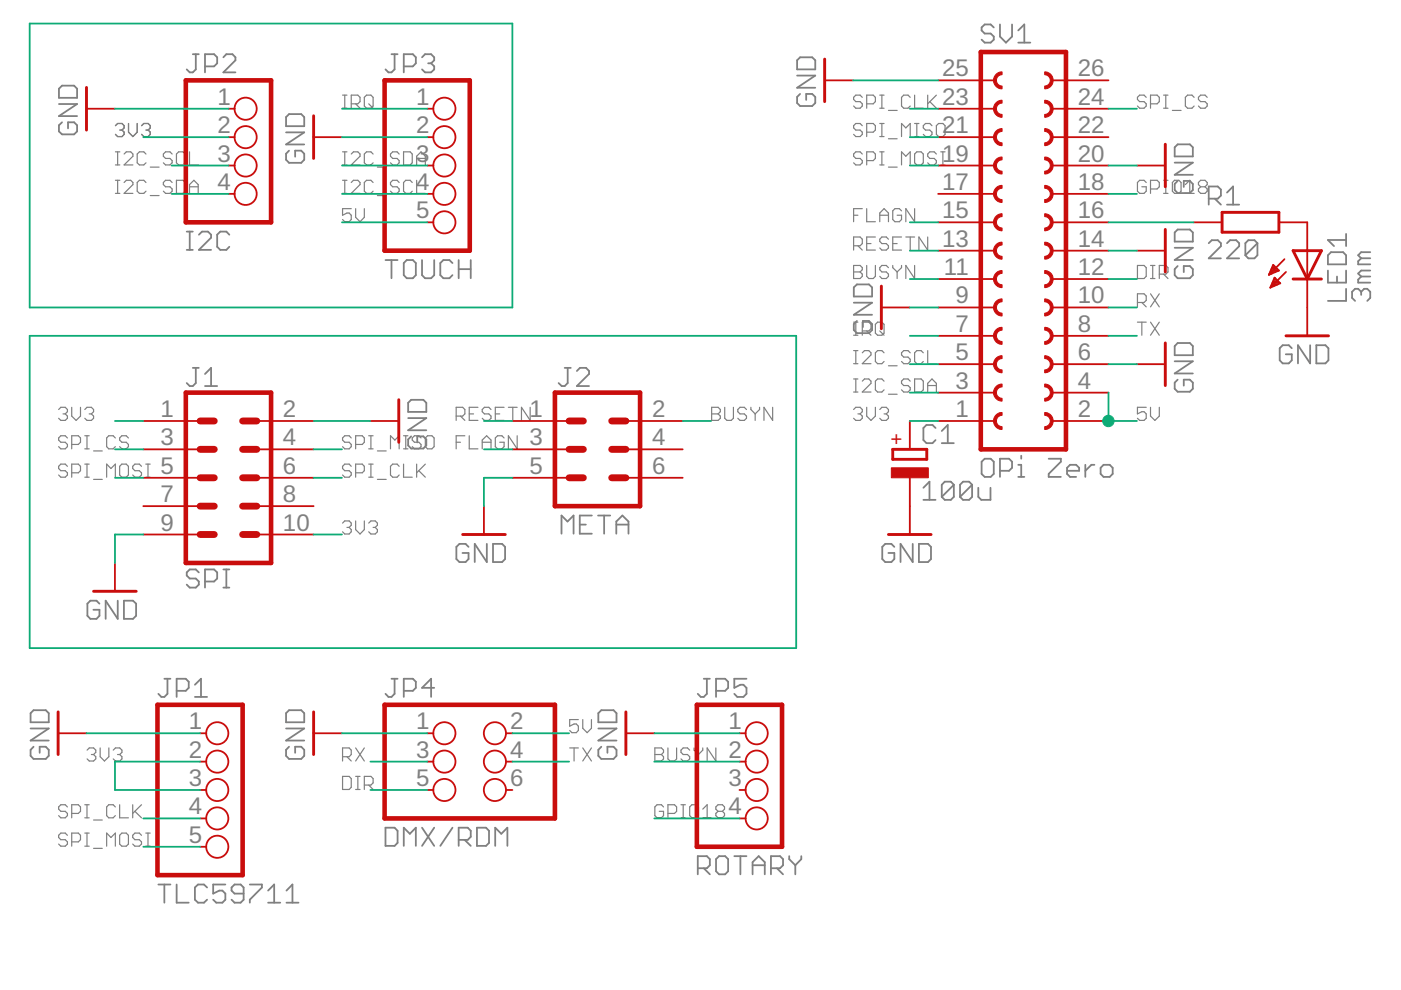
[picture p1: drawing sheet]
<svg xmlns="http://www.w3.org/2000/svg" width="297mm" height="210mm" viewBox="0 0 297 210" stroke-linecap="round" stroke-linejoin="round" font-family="sans-serif">
<defs><g id="words">
<g font-size="5.1" fill="#808080">
<text x="199.7" y="16.2">25</text>
<text x="228.5" y="16.2">26</text>
<text x="46.1" y="22.2">1</text>
<text x="88.2" y="22.2">1</text>
<text x="199.7" y="22.2">23</text>
<text x="228.5" y="22.2">24</text>
<text x="46.1" y="28.2">2</text>
<text x="88.2" y="28.2">2</text>
<text x="199.7" y="28.2">21</text>
<text x="228.5" y="28.2">22</text>
<text x="46.1" y="34.3">3</text>
<text x="88.2" y="34.3">3</text>
<text x="199.7" y="34.3">19</text>
<text x="228.5" y="34.3">20</text>
<text x="46.1" y="40.3">4</text>
<text x="88.2" y="40.3">4</text>
<text x="199.7" y="40.3">17</text>
<text x="228.5" y="40.3">18</text>
<text x="88.2" y="46.3">5</text>
<text x="199.7" y="46.3">15</text>
<text x="228.5" y="46.3">16</text>
<text x="199.7" y="52.3">13</text>
<text x="228.5" y="52.3">14</text>
<text x="200.1" y="58.3">11</text>
<text x="228.5" y="58.3">12</text>
<text x="202.6" y="64.3">9</text>
<text x="228.5" y="64.3">10</text>
<text x="202.6" y="70.4">7</text>
<text x="228.5" y="70.4">8</text>
<text x="202.6" y="76.4">5</text>
<text x="228.5" y="76.4">6</text>
<text x="202.6" y="82.4">3</text>
<text x="228.5" y="82.4">4</text>
<text x="34" y="88.4">1</text>
<text x="60" y="88.4">2</text>
<text x="112.3" y="88.4">1</text>
<text x="138.2" y="88.4">2</text>
<text x="202.6" y="88.4">1</text>
<text x="228.5" y="88.4">2</text>
<text x="34" y="94.4">3</text>
<text x="60" y="94.4">4</text>
<text x="112.3" y="94.4">3</text>
<text x="138.2" y="94.4">4</text>
<text x="34" y="100.5">5</text>
<text x="60" y="100.5">6</text>
<text x="112.3" y="100.5">5</text>
<text x="138.2" y="100.5">6</text>
<text x="34" y="106.5">7</text>
<text x="60" y="106.5">8</text>
<text x="34" y="112.5">9</text>
<text x="60" y="112.5">10</text>
<text x="40.1" y="154.6">1</text>
<text x="88.2" y="154.6">1</text>
<text x="108.1" y="154.6">2</text>
<text x="154.4" y="154.6">1</text>
<text x="40.1" y="160.6">2</text>
<text x="88.2" y="160.6">3</text>
<text x="108.1" y="160.6">4</text>
<text x="154.4" y="160.6">2</text>
<text x="40.1" y="166.7">3</text>
<text x="88.2" y="166.7">5</text>
<text x="108.1" y="166.7">6</text>
<text x="154.4" y="166.7">3</text>
<text x="40.1" y="172.7">4</text>
<text x="154.4" y="172.7">4</text>
<text x="40.1" y="178.7">5</text>
</g>
<text font-size="4.3" fill="#c90d0c" x="191.5" y="94.3" transform="rotate(-90 191.5 94.3)">+</text>
</g></defs>
<g fill="none" stroke="#808080" stroke-width=".38">
<path d="M13.2 18.2h2.5l.6 .6v1.9h-3.8v-1.9zM40.9 11.5h1.2M41.5 11.5v3.2l-.6 .6h-.7l-.6-.6M43.5 14.1h1.9l.6-.7v-1.3l-.6-.6h-1.9v3.8M47.4 12.1l.6-.6h1.3l.6 .6v.7l-2.5 2.5h2.5M83 11.5h1.3M83.7 11.5v3.2l-.7 .6h-.6l-.7-.6M85.6 14.1h1.9l.7-.7v-1.3l-.7-.6h-1.9v3.8M89.5 12.1l.6-.6h1.3l.7 .6v.7l-.7 .6M90.8 13.4h.6M91.4 13.4l.7 .7v.6l-.7 .6h-1.3l-.6-.6M169 16h3.9l-3.9 2.6h3.9"/>
<path d="M169.6 19.9l-.6 .7v1.2l.6 .7h2.6l.7-.7v-1.2l-.7-.7h-1.3v1.3M169.6 12.1h2.6l.7 .7v1.9h-3.9v-1.9zM210.7 5.8l-.7-.6h-1.2l-.7 .6v.7l.7 .6h1.2l.7 .6v.7l-.7 .6h-1.2l-.7-.6M212 5.2v2.5l1.3 1.3 1.3-1.3v-2.5M215.9 9h2.5M215.9 6.5l1.3-1.3v3.8M12.5 22.1h3.8l-3.8 2.5h3.8M13.2 25.9l-.7 .7v1.3l.7 .6h2.5l.6-.6v-1.3l-.6-.7h-1.3v1.3M60.6 28.1h3.9l-3.9 2.5h3.9M61.3 31.9l-.7 .7v1.3l.7 .6h2.6l.6-.6v-1.3l-.6-.7h-1.3v1.3M61.3 24.2h2.6l.6 .6v2h-3.9v-2zM249.1 34.5h3.8l-3.8 2.6h3.8"/>
<path d="M249.7 30.6h2.6l.6 .6v2h-3.8v-2zM249.7 38.4l-.6 .6v1.3l.6 .6h2.6l.6-.6v-1.3l-.6-.6h-1.3v1.2M39.6 53h1.3M39.6 49.1h1.3M40.2 49.1v3.9M42.2 49.8l.6-.7h1.3l.7 .7v.6l-2.6 2.6h2.6M48.6 49.8l-.6-.7h-1.3l-.7 .7v2.5l.7 .7h1.3l.6-.7M81.7 55.1h2.6M83 55.1v3.9M85.6 55.8l.6-.7h1.3l.7 .7v2.5l-.7 .7h-1.3l-.6-.7zM89.5 55.1v3.2l.6 .7h1.3l.7-.7v-3.2M95.9 55.8l-.6-.7h-1.3l-.6 .7v2.5l.6 .7h1.3l.6-.7"/>
<path d="M97.2 55.1v3.9M97.2 57.1h2.6M99.8 55.1v3.9M249.1 52.5h3.8l-3.8 2.6h3.8M249.7 48.7h2.6l.6 .6v1.9h-3.8v-1.9zM249.7 56.4l-.6 .7v1.2l.6 .7h2.6l.6-.7v-1.2l-.6-.7h-1.3v1.3M256.3 51.6l.6-.7h1.3l.7 .7v.6l-2.6 2.6h2.6M256.3 42.1h1.9l.7-.6v-1.3l-.7-.7h-1.9v3.9M257.6 42.1l1.3 1.3M260.1 51.6l.7-.7h1.3l.6 .7v.6l-2.6 2.6h2.6M260.1 40.8l1.3-1.3v3.9M260.1 43.4h2.6"/>
<path d="M266.6 51.6v2.5l-.6 .7h-1.3l-.7-.7M266.6 51.6l-.6-.7h-1.3l-.7 .7v2.5M266.6 51.6l-2.6 2.5M281.5 57.4v2.5h3.9v-2.5M281.5 54.1l.7-.6h2.6l.6 .6v1.9h-3.9zM283.5 58.6v1.3M285.4 49.6v2.6M285.4 50.9h-3.9l1.3 1.3M288.6 54.8h1.9M288.6 58.6l-.6 .7v.6h2.5M288.6 54.8l-.6 .6v.6h2.5M288.6 58.6h1.9"/>
<path d="M290.5 57.4h-1.9l-.6 .6 .6 .6M290.5 53.5h-1.9l-.6 .6 .6 .7M40.9 78h1.2M41.5 78v3.2l-.6 .7h-.7l-.6-.7M43.5 79.3l1.3-1.3v3.9M119.7 78h1.3M120.4 78v3.2l-.7 .7h-.6l-.7-.7M122.3 78.7l.7-.7h1.3l.6 .7v.6l-2.6 2.6h2.6M181 60.9l.7-.6h2.5l.7 .6v2h-3.9zM181 64.2h3.9l-3.9 2.5h3.9M181.7 68.1l-.7 .6v1.3l.7 .6h2.5l.7-.6v-1.3l-.7-.6h-1.2v1.2M249.1 76.6h3.8l-3.8 2.6h3.8"/>
<path d="M249.7 72.7h2.6l.6 .7v1.9h-3.8v-1.9zM273.9 73.8l-.7-.6h-1.2l-.7 .6v2.6l.7 .6h1.2l.7-.6v-1.3h-1.3M277.8 73.2v3.8l-2.6-3.8v3.8M279.1 73.2h1.9l.7 .6v2.6l-.7 .6h-1.9zM285.4 61.2v2.6h-3.9M288.6 61.9l-.6-.7h-.7l-.6 .7v1.3l.6 .6M288.6 61.9l.6-.7h.7l.6 .7v1.3l-.6 .6M288.6 61.9v.6M43.5 81.9h2.5M86.5 88.6h3.9l-3.9 2.6h3.9M87.2 92.5l-.7 .7v1.2l.7 .7h2.6l.6-.7v-1.2l-.6-.7h-1.3v1.3M87.2 84.8h2.6l.6 .6v1.9h-3.9v-1.9z"/>
<path d="M198.4 90.7l-.7-.6h-1.3l-.6 .6v2.6l.6 .7h1.3l.7-.7M199.7 94h2.5M199.7 91.4l1.2-1.3v3.9M208.1 97.9l.7-.6h1.2l.7 .6v2.6l-.7 .6h-1.2l-.7-.6zM212 99.8h1.9l.7-.6v-1.3l-.7-.6h-1.9v3.8M215.9 98.6h.6v2.5M216.5 96.6v.7M222.3 97.3h2.6v.6l-2.6 2.6v.6h2.6M226.2 99.8h2.6v-.6l-.6-.6h-1.3l-.7 .6v1.3l.7 .6h1.3M230.1 98.6v2.5M232 98.6h-.6l-1.3 1.2M233.3 99.2l.7-.6h1.3l.6 .6v1.3l-.6 .6h-1.3l-.7-.6z"/>
<path d="M249.7 80.5l-.6 .6v1.3l.6 .7h2.6l.6-.7v-1.3l-.6-.6h-1.3v1.3M99.3 116l-.6-.7h-1.3l-.6 .7v2.5l.6 .7h1.3l.6-.7v-1.3h-1.2M103.2 115.3v3.9l-2.5-3.9v3.9M104.5 115.3h2l.6 .7v2.5l-.6 .7h-2zM119 113.2v-3.9l1.3 1.3 1.3-1.3v3.9M122.9 111.2h1.3M125.5 109.3h-2.6v3.9h2.6M126.8 109.3h2.6M128.1 109.3v3.9M130.7 111.2h2.6M130.7 113.2v-2.6l1.3-1.3 1.3 1.3v2.6M189.6 116l-.6-.7h-1.3l-.6 .7v2.5l.6 .7h1.3l.6-.7v-1.3h-1.3"/>
<path d="M193.5 115.3v3.9l-2.6-3.9v3.9M194.8 115.3h2l.6 .7v2.5l-.6 .7h-2zM195.8 103.4l1.3-1.3v3.9M195.8 106h2.6M202.2 102.8v2.5l-.6 .7h-1.3l-.6-.7M202.2 102.8l-.6-.7h-1.3l-.6 .7v2.5M202.2 102.8l-2.5 2.5M206.1 102.8v2.5l-.6 .7h-1.3l-.7-.7M206.1 102.8l-.6-.7h-1.3l-.7 .7v2.5M206.1 102.8l-2.6 2.5M207.4 103.4v1.9l.7 .7h1.9v-2.6M215.9 101.1h1.3"/>
<path d="M21.1 128l-.6-.6h-1.3l-.7 .6v2.6l.7 .6h1.3l.6-.6v-1.3h-1.3M25 127.4v3.8l-2.6-3.8v3.8M26.3 127.4h1.9l.7 .6v2.6l-.7 .6h-1.9zM42.1 121.4l-.6-.7h-1.3l-.6 .7v.6l.6 .7h1.3l.6 .6v.7l-.6 .6h-1.3l-.6-.6M43.5 123.3h1.9l.6-.6v-1.3l-.6-.7h-1.9v3.9M47.4 120.7h1.2M47.4 124.6h1.2M48 120.7v3.9M6.5 154.5h3.8l-3.8 2.5h3.8M6.5 151.2l.6-.6h2.6l.6 .6v1.9h-3.8zM7.1 158.3l-.6 .7v1.3l.6 .6h2.6l.6-.6v-1.3l-.6-.7h-1.3v1.3M34.8 143.9h1.3"/>
<path d="M35.5 143.9v3.2l-.7 .7h-.6l-.6-.7M37.5 146.5h1.9l.6-.7v-1.3l-.6-.6h-1.9v3.9M41.3 147.8h2.6M41.3 145.2l1.3-1.3v3.9M60.6 154.5h3.9l-3.9 2.5h3.9M61.3 158.3l-.7 .7v1.3l.7 .6h2.6l.6-.6v-1.3l-.6-.7h-1.3v1.3M61.3 150.6h2.6l.6 .6v1.9h-3.9v-1.9zM83 143.9h1.3M83.7 143.9v3.2l-.7 .7h-.6l-.7-.7M85.6 146.5h1.9l.7-.7v-1.3l-.7-.6h-1.9v3.9M92.1 145.8h-2.6l1.9-1.9v3.9M126.9 154.5h3.8l-3.8 2.5h3.8"/>
<path d="M126.9 151.2l.6-.6h2.6l.6 .6v1.9h-3.8zM127.5 158.3l-.6 .7v1.3l.6 .6h2.6l.6-.6v-1.3l-.6-.7h-1.3v1.3M149.2 143.9h1.3M149.9 143.9v3.2l-.7 .7h-.6l-.7-.7M151.8 146.5h1.9l.7-.7v-1.3l-.7-.6h-1.9v3.9M158.3 143.9h-2.6v1.9l1.3-.6h.6l.7 .6v1.3l-.7 .7h-1.3l-.6-.7M81.7 175.5h2l.6 .6v2.6l-.6 .6h-2zM85.6 179.3v-3.8l1.3 1.3 1.3-1.3v3.8M89.5 175.5l2.6 3.8M92.1 175.5l-2.6 3.8M95.9 175.5l-2.5 3.8M97.2 178.1h2l.6-.7v-1.3l-.6-.6h-2v3.8"/>
<path d="M98.5 178.1l1.3 1.2M101.1 175.5h1.9l.7 .6v2.6l-.7 .6h-1.9zM105 179.3v-3.8l1.3 1.3 1.3-1.3v3.8M33.6 187.5h2.5M34.8 187.5v3.9M37.5 187.5v3.9h2.5M43.9 188.2l-.6-.7h-1.3l-.7 .7v2.6l.7 .6h1.3l.6-.6M47.8 187.5h-2.6v2l1.3-.7h.6l.7 .7v1.3l-.7 .6h-1.2l-.7-.6M51.7 189.5h-2l-.6-.7v-.6l.6-.7h1.3l.7 .7v2.6l-.7 .6h-1.3l-.6-.6M53 187.5h2.5v.7l-2.5 2.6v.6M56.8 191.4h2.6M56.8 188.8l1.3-1.3v3.9"/>
<path d="M60.7 191.4h2.6M60.7 188.8l1.3-1.3v3.9M147.9 184.1h2l.6-.6v-1.3l-.6-.7h-2v3.9M149.2 184.1l1.3 1.3M152.4 181.5h1.3l.7 .7v2.5l-.7 .7h-1.3l-.6-.7v-2.5zM155.7 181.5h2.6M157 181.5v3.9M159.6 185.4v-2.6l1.3-1.3 1.2 1.3v2.6M159.6 183.5h2.5M163.5 184.1h1.9l.6-.6v-1.3l-.6-.7h-1.9v3.9M164.7 184.1l1.3 1.3M167.3 181.5v.7l1.3 1.3"/>
<path d="M168.6 183.5v1.9M169.9 181.5v.7l-1.3 1.3"/>
</g>
<g fill="none" stroke="#808080" stroke-width=".25">
<path d="M24.5 38.2h.9M24.5 35h.9M24.5 32.2h.9M24.5 26.6l.4-.4h1l.4 .4v.5l-.4 .5M24.9 32.2v2.8M24.9 38.2v2.8M25.4 27.6h.5M25.9 27.6l.4 .4v.5l-.4 .5h-1l-.4-.5M26.3 38.7l.5-.5h.9l.5 .5v.4l-1.9 1.9h1.9M26.3 32.7l.5-.5h.9l.5 .5v.4l-1.9 1.9h1.9M27.2 26.2v1.8l1 1 .9-1v-1.8M30 26.6l.5-.4h.9l.5 .4v.5l-.5 .5"/>
<path d="M31 38.7l-.5-.5h-.9l-.5 .5v1.8l.5 .5h.9l.5-.5M31 32.7l-.5-.5h-.9l-.5 .5v1.8l.5 .5h.9l.5-.5M31 27.6h.4M31.4 27.6l.5 .4v.5l-.5 .5h-.9l-.5-.5M31.9 35.4h1.8M36.5 38.7l-.5-.5h-.9l-.5 .5v.4l.5 .5h.9l.5 .5v.4l-.5 .5h-.9l-.5-.5M36.5 32.7l-.5-.5h-.9l-.5 .5v.4l.5 .5h.9l.5 .5v.4l-.5 .5h-.9l-.5-.5M37.4 38.2h1.4l.5 .5v1.8l-.5 .5h-1.4zM39.3 32.7l-.5-.5h-.9l-.5 .5v1.8l.5 .5h.9l.5-.5M40.2 39.6h1.8M40.2 32.2v2.8h1.8M72.6 38.2h1"/>
<path d="M72.6 35h1M72.6 32.2h1M72.6 20.2h1M72.6 22.9h1M73.1 20.2v2.7M73.1 32.2v2.8M73.1 38.2v2.8M74.5 22h1.4l.4-.5v-.9l-.4-.4h-1.4v2.7M74.5 38.7l.4-.5h1l.4 .5v.4l-1.8 1.9h1.8M74.5 32.7l.4-.5h1l.4 .5v.4l-1.8 1.9h1.8M75.4 22l.9 .9M77.7 20.2h.9l.5 .4v1.9l-.5 .4h-.9l-.5-.4v-1.9z"/>
<path d="M78.2 22l.9 .9M79.1 32.7l-.5-.5h-.9l-.5 .5v1.8l.5 .5h.9l.5-.5M79.1 38.7l-.5-.5h-.9l-.5 .5v1.8l.5 .5h.9l.5-.5M80 35.4h1.9M84.6 38.7l-.4-.5h-.9l-.5 .5v.4l.5 .5h.9l.4 .5v.4l-.4 .5h-.9l-.5-.5M84.6 32.7l-.4-.5h-.9l-.5 .5v.4l.5 .5h.9l.4 .5v.4l-.4 .5h-.9l-.5-.5M85.6 32.2h1.4l.4 .5v1.8l-.4 .5h-1.4zM87.4 38.7l-.4-.5h-1l-.4 .5v1.8l.4 .5h1l.4-.5M88.3 38.2v2.8h1.9M88.3 33.6h1.9M88.3 35v-1.9l1-.9 .9 .9v1.9M182.8 32.7l-.4-.5h-1l-.4 .5v.4l.4 .5h1l.4 .5v.4l-.4 .5h-1l-.4-.5"/>
<path d="M182.8 26.6l-.4-.4h-1l-.4 .4v.5l.4 .5h1l.4 .4v.5l-.4 .5h-1l-.4-.5M182.8 20.6l-.4-.4h-1l-.4 .4v.5l.4 .4h1l.4 .5v.5l-.4 .4h-1l-.4-.4M183.8 22h1.3l.5-.5v-.9l-.5-.4h-1.3v2.7M183.8 28h1.3l.5-.4v-1l-.5-.4h-1.3v2.8M183.8 34.1h1.3l.5-.5v-.9l-.5-.5h-1.3v2.8M186.5 35h.9M186.5 32.2h.9M186.5 26.2h.9M186.5 29h.9M186.5 20.2h.9M186.5 22.9h.9M187 20.2v2.7"/>
<path d="M187 26.2v2.8M187 32.2v2.8M188.4 35.4h1.8M188.4 23.4h1.8M188.4 29.4h1.8M191.1 29v-2.8l1 .9 .9-.9v2.8M191.1 35v-2.8l1 .9 .9-.9v2.8M193 20.6l-.5-.4h-.9l-.5 .4v1.9l.5 .4h.9l.5-.4M193.9 20.2v2.7h1.9M193.9 32.7l.5-.5h.9l.5 .5v1.8l-.5 .5h-.9l-.5-.5zM193.9 26.2h.9M193.9 29h.9"/>
<path d="M194.4 26.2v2.8M196.7 20.2v2.7M197.1 21.5l1.4 1.4M197.6 26.6l-.5-.4h-.9l-.4 .4v.5l.4 .5h.9l.5 .4v.5l-.5 .5h-.9l-.4-.5M198.5 32.7l-.4-.5h-1l-.4 .5v.4l.4 .5h1l.4 .5v.4l-.4 .5h-1l-.4-.5M198.5 20.2l-1.8 1.8M199 26.2h.9l.5 .4v1.9l-.5 .5h-.9l-.5-.5v-1.9zM199.5 35h.9M199.5 32.2h.9M199.9 32.2v2.8M243 20.6l-.4-.4h-1l-.4 .4v.5l.4 .4h1l.4 .5v.5l-.4 .4h-1l-.4-.4M243 38.7l-.4-.5h-1l-.4 .5v1.8l.4 .5h1l.4-.5v-.9h-.9"/>
<path d="M243.9 22h1.4l.5-.5v-.9l-.5-.4h-1.4v2.7M246.7 38.2h.9M246.7 20.2h.9M246.7 22.9h.9M247.2 20.2v2.7M247.2 38.2v2.8M248.6 23.4h1.8M249 38.2h.9l.5 .5v1.8l-.5 .5h-.9l-.4-.5v-1.8zM251.3 39.1l1-.9v2.8M253.2 20.6l-.5-.4h-.9l-.5 .4v1.9l.5 .4h.9l.5-.4M254.6 39.6l-.5 .5v.4l.5 .5h.9l.5-.5v-.4l-.5-.5M254.6 39.6l-.5-.5v-.4l.5-.5h.9l.5 .5v.4l-.5 .5"/>
<path d="M254.6 39.6h.9M256 20.6l-.5-.4h-.9l-.5 .4v.5l.5 .4h.9l.5 .5v.5l-.5 .4h-.9l-.5-.4M24.5 41h.9M31.9 41.5h1.8M40.2 41v-1.9l.9-.9 .9 .9v1.9M72.6 41h1M74.5 44.2h-1.9v1.4l1-.4h.4l.5 .4v.9l-.5 .5h-.9l-.5-.5M75.4 44.2v1.9l.9 .9 .9-.9v-1.9M80 41.5h1.9M181 52.1h1.4l.4-.5v-.9l-.4-.5h-1.4v2.8M181 56.3h1.4l.4 .4v.5l-.4 .5 .4 .4v.5l-.4 .5h-1.4zM181 57.7h1.4"/>
<path d="M181 45.6h.9M181.9 52.1l.9 .9M182.8 44.2h-1.8v2.8M183.8 44.2v2.8h1.8M183.8 56.3v2.3l.4 .5h.9l.5-.5v-2.3M183.8 51.6h.9M185.6 50.2h-1.8v2.8h1.8M186.5 47v-1.8l.9-1 1 1v1.8M186.5 45.6h1.9M188.4 50.7l-.5-.5h-.9l-.5 .5v.5l.5 .4h.9l.5 .5v.5l-.5 .4h-.9l-.5-.4M188.4 56.7l-.5-.4h-.9l-.5 .4v.5l.5 .5h.9l.5 .4v.5l-.5 .5h-.9l-.5-.5M189.3 56.3v.4l.9 1"/>
<path d="M189.3 51.6h.9M190.2 57.7v1.4M191.1 44.7l-.4-.5h-1l-.4 .5v1.8l.4 .5h1l.4-.5v-.9h-.9M191.1 56.3v.4l-.9 1M191.1 50.2h-1.8v2.8h1.8M192.1 50.2h1.8M193 50.2v2.8M193.9 44.2v2.8l-1.8-2.8v2.8M193.9 56.3v2.8l-1.8-2.8v2.8M196.7 50.2v2.8l-1.9-2.8v2.8M241.2 56.3h1.4l.4 .4v1.9l-.4 .5h-1.4zM243.9 40.1h1.4l.5-.5v-.9l-.5-.5h-1.4v2.8"/>
<path d="M243.9 56.3h1M243.9 59.1h1M244.4 56.3v2.8M245.8 58.1h1.4l.4-.4v-1l-.4-.4h-1.4v2.8M246.7 41h.9M246.7 58.1l.9 1M251.3 41h1.9M181 77.1h.9M181 74.3h.9M181 68.3h.9M181 71.1h.9M181.4 68.3v2.8"/>
<path d="M181.4 74.3v2.8M182.8 70.2h1.4l.5-.5v-.9l-.5-.5h-1.4v2.8M182.8 74.8l.5-.5h.9l.5 .5v.4l-1.9 1.9h1.9M183.8 70.2l.9 .9M186.1 68.3h.9l.4 .5v1.8l-.4 .5h-.9l-.5-.5v-1.8zM186.5 70.2l.9 .9M187.4 74.8l-.4-.5h-.9l-.5 .5v1.8l.5 .5h.9l.4-.5M188.4 77.6h1.8M193 74.8l-.5-.5h-.9l-.5 .5v.4l.5 .5h.9l.5 .5v.4l-.5 .5h-.9l-.5-.5M195.8 74.8l-.5-.5h-.9l-.5 .5v1.8l.5 .5h.9l.5-.5M196.7 74.3v2.8h1.8M241.2 64.1h1.4l.4-.4v-.9l-.4-.5h-1.4v2.8"/>
<path d="M241.2 68.3h1.8M242.1 68.3v2.8M242.1 64.1l.9 1M243.9 68.3l1.9 2.8M243.9 62.3l1.9 2.8M245.8 68.3l-1.9 2.8M245.8 62.3l-1.9 2.8M12.4 86.8l.5-.4h.9l.5 .4v.5l-.5 .5M13.4 87.8h.4M13.8 87.8l.5 .4v.5l-.5 .4h-.9l-.5-.4M14.3 92.9l-.5-.5h-.9l-.5 .5v.4l.5 .5h.9l.5 .4v.5l-.5 .5h-.9l-.5-.5M14.3 98.9l-.5-.5h-.9l-.5 .5v.4l.5 .5h.9l.5 .4v.5l-.5 .5h-.9l-.5-.5"/>
<path d="M15.2 86.4v1.8l.9 .9 1-.9v-1.8M15.2 94.2h1.4l.5-.4v-.9l-.5-.5h-1.4v2.8M18 86.8l.4-.4h1l.4 .4v.5l-.4 .5M18 98.4h.9M18 92.4h.9M18 95.2h.9M18.4 92.4v2.8M18.4 98.4v2.8M18.9 87.8h.5M19.4 87.8l.4 .4v.5l-.4 .4h-1l-.4-.4M19.8 95.6h1.9M24.5 92.9l-.5-.5h-.9l-.5 .5v1.8l.5 .5h.9l.5-.5"/>
<path d="M25.8 98.4h1l.4 .5v1.8l-.4 .5h-1l-.4-.5v-1.8zM27.2 92.9l-.4-.5h-1l-.4 .5v.4l.4 .5h1l.4 .4v.5l-.4 .5h-1l-.4-.5M30 98.9l-.5-.5h-.9l-.5 .5v.4l.5 .5h.9l.5 .4v.5l-.5 .5h-.9l-.5-.5M30.9 98.4h.9M31.4 98.4v2.8M74.5 92.9l-.5-.5h-.9l-.5 .5v.4l.5 .5h.9l.5 .4v.5l-.5 .5h-.9l-.5-.5M74.5 98.9l-.5-.5h-.9l-.5 .5v.4l.5 .5h.9l.5 .4v.5l-.5 .5h-.9l-.5-.5M75.4 94.2h1.4l.4-.4v-.9l-.4-.5h-1.4v2.8M78.2 98.4h.9M78.2 92.4h.9M78.2 95.2h.9M78.6 92.4v2.8"/>
<path d="M78.6 98.4v2.8M80 95.6h1.9M82.8 95.2v-2.8l.9 .9 .9-.9v2.8M84.6 98.9l-.4-.5h-.9l-.5 .5v1.8l.5 .5h.9l.4-.5M85.6 98.4v2.8h1.8M85.6 92.4h.9M85.6 95.2h.9M86 92.4v2.8M88.3 98.4v2.8M88.8 99.8l1.4 1.4M89.3 92.9l-.5-.5h-.9l-.5 .5v.4l.5 .5h.9l.5 .4v.5l-.5 .5h-.9l-.5-.5M90.2 98.4l-1.9 1.8"/>
<path d="M90.6 92.4h1l.4 .5v1.8l-.4 .5h-1l-.4-.5v-1.8zM96.7 88.2h1.4l.5-.4v-1l-.5-.4h-1.4v2.7M96.7 93.8h.9M97.6 88.2l1 .9M98.6 92.4h-1.9v2.8M99.5 87.8h.9M99.5 92.4v2.8h1.8M101.3 86.4h-1.8v2.7h1.8M102.2 93.8h1.9M102.2 95.2v-1.9l1-.9 .9 .9v1.9M104.1 86.8l-.5-.4h-.9l-.5 .4v.5l.5 .5h.9l.5 .4v.5l-.5 .4h-.9l-.5-.4M105 87.8h.9"/>
<path d="M106.9 86.4h-1.9v2.7h1.9M106.9 92.9l-.5-.5h-.9l-.5 .5v1.8l.5 .5h.9l.5-.5v-.9h-1M107.8 86.4h1.9M108.7 86.4v2.7M109.7 92.4v2.8l-1.9-2.8v2.8M112.4 86.4v2.7l-1.8-2.7v2.7M150.9 86.4h1.4l.4 .4v.5l-.4 .5 .4 .4v.5l-.4 .4h-1.4zM150.9 87.8h1.4M153.7 86.4v2.3l.4 .4h.9l.5-.4v-2.3M158.3 86.8l-.5-.4h-.9l-.5 .4v.5l.5 .5h.9l.5 .4v.5l-.5 .4h-.9l-.5-.4M159.2 86.4v.4l.9 1M160.1 87.8v1.3"/>
<path d="M161 86.4v.4l-.9 1M163.8 86.4v2.7l-1.8-2.7v2.7M181 86.8l.4-.4h1l.4 .4v.5l-.4 .5M181 83.1h.9M181 80.3h.9M181.4 80.3v2.8M181.9 87.8h.5M182.4 87.8l.4 .4v.5l-.4 .4h-1l-.4-.4M182.8 80.8l.5-.5h.9l.5 .5v.5l-1.9 1.8h1.9M183.8 86.4v1.8l.9 .9 .9-.9v-1.8M186.5 86.8l.5-.4h.9l.5 .4v.5l-.5 .5M187.4 80.8l-.4-.5h-.9l-.5 .5v1.9l.5 .4h.9l.4-.4"/>
<path d="M187.4 87.8h.5M187.9 87.8l.5 .4v.5l-.5 .4h-.9l-.5-.4M188.4 83.6h1.8M193 80.8l-.5-.5h-.9l-.5 .5v.5l.5 .4h.9l.5 .5v.5l-.5 .4h-.9l-.5-.4M193.9 80.3h1.4l.5 .5v1.9l-.5 .4h-1.4zM196.7 81.7h1.8M196.7 83.1v-1.8l.9-1 .9 1v1.8M243 86.4h-1.8v1.4l.9-.5h.5l.4 .5v.9l-.4 .4h-1l-.4-.4M243.9 86.4v1.8l1 .9 .9-.9v-1.8M15.2 100.2h1.4l.5-.4v-.9l-.5-.5h-1.4v2.8M18 101.2h.9M19.8 101.6h1.9"/>
<path d="M22.6 101.2v-2.8l.9 .9 1-.9v2.8M30.9 101.2h.9M72.6 110.9l.5-.5h.9l.5 .5v.5l-.5 .4M73.6 111.8h.4M74 111.8l.5 .5v.5l-.5 .4h-.9l-.5-.4M75.4 100.2h1.4l.4-.4v-.9l-.4-.5h-1.4v2.8M75.4 110.4v1.9l.9 .9 .9-.9v-1.9M78.2 110.9l.4-.5h1l.4 .5v.5l-.4 .4M78.2 101.2h.9M79.1 111.8h.5M79.6 111.8l.4 .5v.5l-.4 .4h-1l-.4-.4M80 101.6h1.9"/>
<path d="M18.5 159l.4-.4h.9l.5 .4v.5l-.5 .5M19.4 160h.4M19.8 160l.5 .4v.5l-.5 .5h-.9l-.4-.5M21.2 158.6v1.8l.9 1 1-1v-1.8M24 159l.5-.4h.9l.5 .4v.5l-.5 .5M24.9 160h.5M25.4 160l.5 .4v.5l-.5 .5h-.9l-.5-.5M75.4 158.6l1.8 2.8M77.2 158.6l-1.8 2.8M120.8 158.6h1.8M121.7 158.6v2.8M122.6 152.6h-1.8v1.4l.9-.5h.5l.4 .5v.9l-.4 .4h-1l-.4-.4"/>
<path d="M123.6 152.6v1.8l.9 .9 .9-.9v-1.8M123.6 158.6l1.8 2.8M125.4 158.6l-1.8 2.8M138.8 158.6h1.4l.5 .4v.5l-.5 .5 .5 .4v.5l-.5 .5h-1.4zM138.8 160h1.4M141.6 158.6v2.3l.5 .5h.9l.5-.5v-2.3M146.2 159l-.4-.4h-.9l-.5 .4v.5l.5 .5h.9l.4 .4v.5l-.4 .5h-.9l-.5-.5M147.2 158.6v.4l.9 1M148.1 160v1.4M149 158.6v.4l-.9 1M151.8 158.6v2.8l-1.9-2.8v2.8M14.3 171.1l-.5-.5h-.9l-.5 .5v.5l.5 .4h.9l.5 .5v.4l-.5 .5h-.9l-.5-.5"/>
<path d="M14.3 177.1l-.5-.5h-.9l-.5 .5v.5l.5 .4h.9l.5 .5v.5l-.5 .4h-.9l-.5-.4M15.2 172.5h1.4l.5-.5v-.9l-.5-.5h-1.4v2.8M15.2 178.5h1.4l.5-.5v-.9l-.5-.5h-1.4v2.8M18 176.6h.9M18 179.4h.9M18 170.6h.9M18 173.4h.9M18.4 170.6v2.8M18.4 176.6v2.8M19.8 179.9h1.9M19.8 173.9h1.9M22.6 179.4v-2.8l.9 1 1-1v2.8"/>
<path d="M24.5 171.1l-.5-.5h-.9l-.5 .5v1.8l.5 .5h.9l.5-.5M25.4 170.6v2.8h1.8M25.8 176.6h1l.4 .5v1.9l-.4 .4h-1l-.4-.4v-1.9zM28.1 170.6v2.8M28.6 172l1.4 1.4M30 177.1l-.5-.5h-.9l-.5 .5v.5l.5 .4h.9l.5 .5v.5l-.5 .4h-.9l-.5-.4M30 170.6l-1.9 1.9M30.9 176.6h.9M30.9 179.4h.9M31.4 176.6v2.8M72.6 160.4h1.4l.5-.4v-1l-.5-.4h-1.4v2.8M72.6 164.6h1.4l.5 .5v1.8l-.5 .5h-1.4z"/>
<path d="M73.6 160.4l.9 1M75.4 167.4h.9M75.4 164.6h.9M75.9 164.6v2.8M77.2 166.5h1.4l.5-.5v-.9l-.5-.5h-1.4v2.8M78.2 166.5l.9 .9M140.7 171.1l-.5-.5h-.9l-.5 .5v1.8l.5 .5h.9l.5-.5v-.9h-.9M141.6 172.5h1.4l.5-.5v-.9l-.5-.5h-1.4v2.8M144.4 170.6h.9M144.4 173.4h.9M144.9 170.6v2.8M146.2 171.1l.5-.5h.9l.5 .5v1.8l-.5 .5h-.9l-.5-.5z"/>
<path d="M149 173.4h1.8M149 171.6l.9-1v2.8M152.2 172l-.4-.4v-.5l.4-.5h1l.4 .5v.5l-.4 .4M152.2 172h1M152.2 172l-.4 .5v.4l.4 .5h1l.4-.5v-.4l-.4-.5"/>
</g>
<path d="M39.4 17h18.1v30.1h-18.1zM81.5 17h18.1v36.1h-18.1zM207.9 11h18.1v84.3h-18.1zM39.4 83.2h18.1v36.2h-18.1zM117.7 83.2h18v24.1h-18zM33.4 149.4h18v36.1h-18zM81.5 149.4h36.2v24.1h-36.2zM147.8 149.4h18v30.1h-18z" fill="none" stroke="#c90d0c" stroke-width=".97"/>
<g fill="#c90d0c" stroke="#c90d0c" stroke-width=".21">
<path d="M211.3 75.9l.6-.4 .6-.1v.6a1.2 1.2 0 0 0-1.2 1.2 1.2 1.2 0 0 0 1.2 1.2v.6a1.81 1.81 0 0 1-1.7-1.1 1.81 1.81 0 0 1 .5-2z" fill-rule="evenodd"/>
<path d="M211.3 81.9l.6-.4 .6-.1v.6a1.21 1.21 0 0 0-1.2 1.2 1.21 1.21 0 0 0 1.2 1.3v.5a1.8 1.8 0 0 1-1.7-1.1 1.8 1.8 0 0 1 .5-2z" fill-rule="evenodd"/>
<path d="M211.3 87.9l.6-.4h.6v.6a1.21 1.21 0 0 0-1.2 1.2 1.21 1.21 0 0 0 1.2 1.2v.6a1.8 1.8 0 0 1-1.7-1.2 1.8 1.8 0 0 1 .5-2z" fill-rule="evenodd"/>
<path d="M221.5 75.4a1.81 1.81 0 0 1 1.8 1.8 1.81 1.81 0 0 1-1.8 1.8v-.6a1.2 1.2 0 0 0 1.2-1.2 1.2 1.2 0 0 0-1.2-1.2z" fill-rule="evenodd"/>
<path d="M221.5 81.4a1.81 1.81 0 0 1 1.8 1.8 1.81 1.81 0 0 1-1.8 1.8v-.5a1.21 1.21 0 0 0 1.2-1.3 1.21 1.21 0 0 0-1.2-1.2z" fill-rule="evenodd"/>
<path d="M221.5 87.5a1.8 1.8 0 0 1 1.8 1.8 1.8 1.8 0 0 1-1.8 1.8v-.6a1.21 1.21 0 0 0 1.2-1.2 1.21 1.21 0 0 0-1.2-1.2z" fill-rule="evenodd"/>
<path d="M211.3 63.8l.6-.3 .6-.1v.6a1.21 1.21 0 0 0-1.2 1.2 1.21 1.21 0 0 0 1.2 1.2v.6a1.8 1.8 0 0 1-1.7-1.2 1.8 1.8 0 0 1 .5-2z" fill-rule="evenodd"/>
<path d="M211.3 69.8l.6-.3 .6-.1v.6a1.21 1.21 0 0 0-1.2 1.2 1.21 1.21 0 0 0 1.2 1.2v.6a1.8 1.8 0 0 1-1.7-1.2 1.8 1.8 0 0 1 .5-2z" fill-rule="evenodd"/>
<path d="M221.5 63.4a1.81 1.81 0 0 1 1.8 1.8 1.81 1.81 0 0 1-1.8 1.8v-.6a1.21 1.21 0 0 0 1.2-1.2 1.21 1.21 0 0 0-1.2-1.2z" fill-rule="evenodd"/>
<path d="M221.5 69.4a1.8 1.8 0 0 1 1.8 1.8 1.8 1.8 0 0 1-1.8 1.8v-.6a1.21 1.21 0 0 0 1.2-1.2 1.21 1.21 0 0 0-1.2-1.2z" fill-rule="evenodd"/>
<path d="M211.3 45.8l.6-.4 .6-.1v.6a1.21 1.21 0 0 0-1.2 1.2 1.21 1.21 0 0 0 1.2 1.2v.6a1.8 1.8 0 0 1-1.7-1.1 1.8 1.8 0 0 1 .5-2z" fill-rule="evenodd"/>
<path d="M211.3 51.8l.6-.4h.6v.5a1.21 1.21 0 0 0-1.2 1.2 1.21 1.21 0 0 0 1.2 1.3v.5a1.8 1.8 0 0 1-1.7-1.1 1.8 1.8 0 0 1 .5-2z" fill-rule="evenodd"/>
<path d="M211.3 57.8l.6-.4h.6v.6a1.2 1.2 0 0 0-1.2 1.2 1.2 1.2 0 0 0 1.2 1.2v.6a1.81 1.81 0 0 1-1.7-1.2 1.81 1.81 0 0 1 .5-2z" fill-rule="evenodd"/>
<path d="M221.5 45.3a1.81 1.81 0 0 1 1.8 1.8 1.81 1.81 0 0 1-1.8 1.8v-.6a1.21 1.21 0 0 0 1.2-1.2 1.21 1.21 0 0 0-1.2-1.2z" fill-rule="evenodd"/>
<path d="M221.5 51.4a1.8 1.8 0 0 1 1.8 1.7 1.8 1.8 0 0 1-1.8 1.8v-.5a1.21 1.21 0 0 0 1.2-1.3 1.21 1.21 0 0 0-1.2-1.2z" fill-rule="evenodd"/>
<path d="M221.5 57.4a1.81 1.81 0 0 1 1.8 1.8 1.81 1.81 0 0 1-1.8 1.8v-.6a1.2 1.2 0 0 0 1.2-1.2 1.2 1.2 0 0 0-1.2-1.2z" fill-rule="evenodd"/>
<path d="M211.3 33.7l.6-.3 .6-.1v.6a1.21 1.21 0 0 0-1.2 1.2 1.21 1.21 0 0 0 1.2 1.2v.6a1.8 1.8 0 0 1-1.7-1.2 1.8 1.8 0 0 1 .5-2z" fill-rule="evenodd"/>
<path d="M211.3 39.8l.6-.4 .6-.1v.6a1.2 1.2 0 0 0-1.2 1.2 1.2 1.2 0 0 0 1.2 1.2v.6a1.81 1.81 0 0 1-1.7-1.1 1.81 1.81 0 0 1 .5-2z" fill-rule="evenodd"/>
<path d="M221.5 33.3a1.8 1.8 0 0 1 1.8 1.8 1.8 1.8 0 0 1-1.8 1.8v-.6a1.21 1.21 0 0 0 1.2-1.2 1.21 1.21 0 0 0-1.2-1.2z" fill-rule="evenodd"/>
<path d="M221.5 39.3a1.81 1.81 0 0 1 1.8 1.8 1.81 1.81 0 0 1-1.8 1.8v-.6a1.2 1.2 0 0 0 1.2-1.2 1.2 1.2 0 0 0-1.2-1.2z" fill-rule="evenodd"/>
<path d="M211.3 15.7l.6-.4 .6-.1v.6a1.21 1.21 0 0 0-1.2 1.2 1.21 1.21 0 0 0 1.2 1.2v.6a1.8 1.8 0 0 1-1.7-1.1 1.8 1.8 0 0 1 .5-2z" fill-rule="evenodd"/>
<path d="M211.3 21.7l.6-.4h.6v.6a1.2 1.2 0 0 0-1.2 1.2 1.2 1.2 0 0 0 1.2 1.2v.6a1.81 1.81 0 0 1-1.7-1.2 1.81 1.81 0 0 1 .5-2z" fill-rule="evenodd"/>
<path d="M211.3 27.7l.6-.4h.6v.6a1.21 1.21 0 0 0-1.2 1.2 1.21 1.21 0 0 0 1.2 1.2v.6a1.8 1.8 0 0 1-1.7-1.2 1.8 1.8 0 0 1 .5-2z" fill-rule="evenodd"/>
<path d="M221.5 15.2a1.8 1.8 0 0 1 1.8 1.8 1.8 1.8 0 0 1-1.8 1.8v-.6a1.21 1.21 0 0 0 1.2-1.2 1.21 1.21 0 0 0-1.2-1.2z" fill-rule="evenodd"/>
<path d="M221.5 21.3a1.81 1.81 0 0 1 1.8 1.8 1.81 1.81 0 0 1-1.8 1.8v-.6a1.2 1.2 0 0 0 1.2-1.2 1.2 1.2 0 0 0-1.2-1.2z" fill-rule="evenodd"/>
<path d="M221.5 27.3a1.81 1.81 0 0 1 1.8 1.8 1.81 1.81 0 0 1-1.8 1.8v-.6a1.21 1.21 0 0 0 1.2-1.2 1.21 1.21 0 0 0-1.2-1.2z" fill-rule="evenodd"/>
</g>
<g fill="none" stroke="#c90d0c" stroke-width=".38">
<path d="M174.8 17h6.1M198.9 17h12.1M223 17h12M18.3 23.1h6.1M48.4 35.1h1.4M48.4 29.1h1.4M48.4 23.1h1.4M66.5 29.1h6M90.6 35.1h1.3M90.6 29.1h1.3M90.6 23.1h1.3M198.9 35.1h12.1"/>
<path d="M198.9 29.1h12.1M198.9 23.1h12.1M223 35.1h12M223 29.1h12M223 23.1h12M241.1 35.1h6M48.4 41.1h1.4M90.6 47.1h1.3M90.6 41.1h1.3M198.9 59.2h12.1M198.9 53.1h12.1M198.9 47.1h12.1"/>
<path d="M198.9 41.1h12.1M223 59.2h12M223 53.1h12M223 47.1h12M223 41.1h12M241.1 53.1h6M253.1 47.1h6M269.1 58h.5M269.3 57.7h1.1M269.4 57.4h1.7M269.6 57h1.2M269.7 56.7h.8"/>
<path d="M269.8 60h1.6M269.8 56.4h.3M269.9 59.7h1.1M269.9 56.2l1.3 1.2-2.2 .9zM270.1 59.3h.6M270.2 59h.2M270.2 58.9l1.2 1.2-2.1 .9zM271.2 47.1h6v24.1M272.3 54.9l-3.3 3.4M272.7 57.7l-3.4 3.3M186.9 65.2h6M198.9 77.2h12.1"/>
<path d="M198.9 71.2h12.1M198.9 65.2h12.1M223 77.2h12M223 71.2h12M223 65.2h12M241.1 77.2h6M269.5 60.6h.6M269.6 60.3h1.3M30.4 89.3h12M30.4 95.3h12M54.4 89.3h12.1M54.4 95.3h12.1"/>
<path d="M78.5 89.3h6M108.6 89.3h12.1M108.6 95.3h12.1M132.7 89.3h12M132.7 95.3h12M192.9 89.3v6M198.9 89.3h12.1M198.9 83.2h12.1M223 89.3h12M223 83.2h12M24.4 119.4v6M30.4 113.3h12"/>
<path d="M30.4 107.3h12M30.4 101.3h12M54.4 113.3h12.1M54.4 107.3h12.1M54.4 101.3h12.1M102.6 107.3v6M108.6 101.3h12.1M132.7 101.3h12M192.9 101.3v12M12.3 155.5h6M42.4 155.5h1.3M66.5 155.5h6"/>
<path d="M90.6 155.5h1.3M107.3 155.5h1.3M132.7 155.5h6M156.8 155.5h1.3M42.4 161.5h1.3M42.4 167.5h1.3M42.4 173.5h1.3M42.4 179.5h1.3M90.6 161.5h1.3M90.6 167.5h1.3M107.3 161.5h1.3M107.3 167.5h1.3"/>
<path d="M156.8 161.5h1.3M156.8 167.5h1.3M156.8 173.5h1.3"/>
<circle cx="52.1" cy="35.1" r="2.35"/>
<circle cx="52.1" cy="23.1" r="2.35"/>
<circle cx="52.1" cy="29.1" r="2.35"/>
<circle cx="94.2" cy="23.1" r="2.35"/>
<circle cx="94.2" cy="29.1" r="2.35"/>
<circle cx="94.2" cy="35.1" r="2.35"/>
<circle cx="52.1" cy="41.1" r="2.35"/>
<circle cx="94.2" cy="41.1" r="2.35"/>
<circle cx="94.2" cy="47.1" r="2.35"/>
<circle cx="46.1" cy="155.5" r="2.35"/>
<circle cx="94.2" cy="155.5" r="2.35"/>
<circle cx="104.9" cy="155.5" r="2.35"/>
<circle cx="160.4" cy="155.5" r="2.35"/>
<circle cx="46.1" cy="179.5" r="2.35"/>
<circle cx="46.1" cy="167.5" r="2.35"/>
<circle cx="46.1" cy="173.5" r="2.35"/>
<circle cx="46.1" cy="161.5" r="2.35"/>
<circle cx="94.2" cy="167.5" r="2.35"/>
<circle cx="94.2" cy="161.5" r="2.35"/>
<circle cx="104.9" cy="161.5" r="2.35"/>
<circle cx="104.9" cy="167.5" r="2.35"/>
<circle cx="160.4" cy="161.5" r="2.35"/>
<circle cx="160.4" cy="167.5" r="2.35"/>
<circle cx="160.4" cy="173.5" r="2.35"/>
</g>
<g fill="none" stroke="#c90d0c" stroke-width=".61">
<path d="M18.3 18.5v9.1M174.8 12.5v9M66.5 24.6v9M247.1 30.6v9M247.1 48.6v9.1M259.1 45h12.1v4.2h-12.1zM274.2 53.1h6l-3 6.1zM274.2 59.2h6M186.9 60.7v9M247.1 72.7v9M272.7 71.2h9M84.5 84.8v9"/>
<path d="M189.3 95.3h7.2v2.1h-7.2zM98.1 113.3h9M188.4 113.3h9M19.8 125.4h9.1M12.3 150.9v9.1M66.5 150.9v9.1M132.7 150.9v9.1"/>
</g>
<g fill="none" stroke="#c90d0c" stroke-width="1.5">
<path d="M42.4 89.3h3M42.4 95.3h3M51.4 89.3h3M51.4 95.3h3M120.7 89.3h3M120.7 95.3h3M129.7 89.3h3M129.7 95.3h3M42.4 101.3h3M42.4 107.3h3M42.4 113.3h3M51.4 101.3h3"/>
<path d="M51.4 107.3h3M51.4 113.3h3M120.7 101.3h3M129.7 101.3h3"/>
</g>
<path d="M189 99.2h7.8v2.1h-7.8z" fill="#c90d0c" stroke="#c90d0c" stroke-width=".21"/>
<g fill="none" stroke="#0dab76" stroke-width=".38">
<path d="M6.3 5h102.3v60.2h-102.3zM180.9 17h18M24.4 23.1h24M30.4 29.1h18M36.4 35.1h12M72.5 35.1h18.1M72.5 23.1h18.1M72.5 29.1h18.1M192.9 35.1h6M192.9 23.1h6M192.9 29.1h6M235 35.1h6.1"/>
<path d="M235 23.1h6.1M36.4 41.1h12M72.5 47.1h18.1M72.5 41.1h18.1M192.9 53.1h6M192.9 47.1h6M192.9 59.2h6M235 53.1h6.1M235 47.1h18.1M235 41.1h6.1M235 59.2h6.1M6.3 71.2h162.5v66.2h-162.5z"/>
<path d="M192.9 77.2h6M192.9 65.2h6M192.9 71.2h6M235 77.2h6.1M235 65.2h6.1M235 71.2h6.1M24.4 89.3h6M24.4 95.3h6M66.5 89.3h12M66.5 95.3h6M102.6 89.3h6M102.6 95.3h6"/>
<path d="M144.7 89.3h6.1M192.9 89.3h6M192.9 83.2h6M235 83.2v6.1h6.1M24.4 101.3h6M30.4 113.3h-6v6.1M66.5 113.3h6M66.5 101.3h6M108.6 101.3h-6v6M18.3 155.5h24.1M72.5 155.5h18.1M108.6 155.5h12.1"/>
<path d="M138.7 155.5h18.1M30.4 179.5h12M30.4 173.5h12M42.4 161.5h-18v6h18M78.5 161.5h12.1M78.5 167.5h12.1M108.6 161.5h12.1M138.7 161.5h18.1M138.7 173.5h18.1"/>
</g>
<circle cx="235" cy="89.3" r="1.21" fill="#0dab76" stroke="#0dab76" stroke-width=".21"/>
<use href="#words"/>
</svg>
